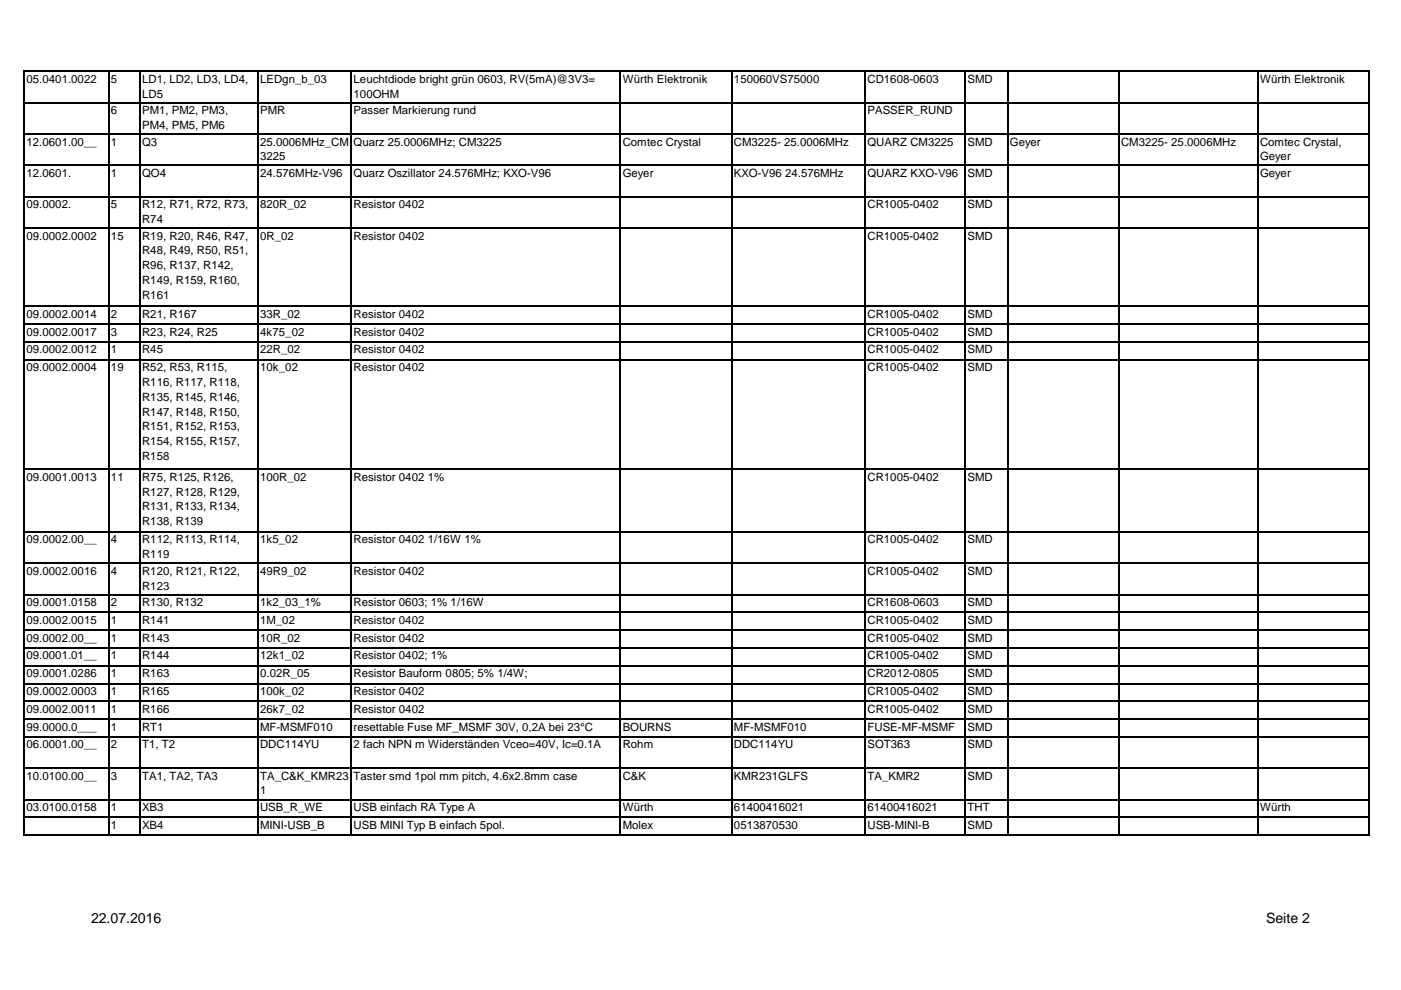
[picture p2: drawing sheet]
<svg xmlns="http://www.w3.org/2000/svg" width="297mm" height="210mm" viewBox="0 0 297 210" stroke-linecap="round" stroke-linejoin="round" font-family="sans-serif">
<defs><g id="words">
<g font-size="3">
<text x="19.3" y="195.6">22.07.2016</text>
<text x="268.4" y="195.6">Seite 2</text>
</g>
<g font-size="2.4">
<text x="5.6" y="17.6">05.0401.0022</text>
<text x="23.5" y="17.6">5</text>
<text x="30.1" y="17.6">LD1, LD2, LD3, LD4,</text>
<text x="55.2" y="17.6">LEDgn_b_03</text>
<text x="75" y="17.6">Leuchtdiode bright grün 0603, RV(5mA)@3V3=</text>
<text x="132" y="17.6">Würth Elektronik</text>
<text x="155.6" y="17.6">150060VS75000</text>
<text x="183.9" y="17.6">CD1608-0603</text>
<text x="205.1" y="17.6">SMD</text>
<text x="267.2" y="17.6">Würth Elektronik</text>
<text x="30.1" y="20.7">LD5</text>
<text x="75" y="20.7">100OHM</text>
<text x="23.5" y="24.2">6</text>
<text x="30.1" y="24.2">PM1, PM2, PM3,</text>
<text x="30.1" y="27.3">PM4, PM5, PM6</text>
<text x="55.2" y="24.2">PMR</text>
<text x="75" y="24.2">Passer Markierung rund</text>
<text x="183.9" y="24.2">PASSER_RUND</text>
<text x="5.6" y="30.9">12.0601.00__</text>
<text x="23.5" y="30.9">1</text>
<text x="30.1" y="30.9">Q3</text>
<text x="55.2" y="34">3225</text>
<text x="55.2" y="30.9">25.0006MHz_CM</text>
<text x="75" y="30.9">Quarz 25.0006MHz; CM3225</text>
<text x="132" y="30.9">Comtec Crystal</text>
<text x="155.6" y="30.9">CM3225- 25.0006MHz</text>
<text x="183.9" y="30.9">QUARZ CM3225</text>
<text x="205.1" y="30.9">SMD</text>
<text x="214.1" y="30.9">Geyer</text>
<text x="237.7" y="30.9">CM3225- 25.0006MHz</text>
<text x="267.2" y="30.9">Comtec Crystal,</text>
<text x="267.2" y="34">Geyer</text>
<text x="5.6" y="37.5">12.0601.</text>
<text x="23.5" y="37.5">1</text>
<text x="30.1" y="37.5">QO4</text>
<text x="55.2" y="37.5">24.576MHz-V96</text>
<text x="75" y="37.5">Quarz Oszillator 24.576MHz; KXO-V96</text>
<text x="132" y="37.5">Geyer</text>
<text x="155.6" y="37.5">KXO-V96 24.576MHz</text>
<text x="183.9" y="37.5">QUARZ KXO-V96</text>
<text x="205.1" y="37.5">SMD</text>
<text x="267.2" y="37.5">Geyer</text>
<text x="5.6" y="44.2">09.0002.</text>
<text x="23.5" y="44.2">5</text>
<text x="30.1" y="47.3">R74</text>
<text x="30.1" y="44.2">R12, R71, R72, R73,</text>
<text x="55.2" y="44.2">820R_02</text>
<text x="75" y="44.2">Resistor 0402</text>
<text x="183.9" y="44.2">CR1005-0402</text>
<text x="205.1" y="44.2">SMD</text>
<text x="5.6" y="50.8">09.0002.0002</text>
<text x="23.5" y="50.8">15</text>
<text x="30.1" y="53.9">R48, R49, R50, R51,</text>
<text x="30.1" y="50.8">R19, R20, R46, R47,</text>
<text x="55.2" y="50.8">0R_02</text>
<text x="75" y="50.8">Resistor 0402</text>
<text x="183.9" y="50.8">CR1005-0402</text>
<text x="205.1" y="50.8">SMD</text>
<text x="30.1" y="57.1">R96, R137, R142,</text>
<text x="30.1" y="60.2">R149, R159, R160,</text>
<text x="30.1" y="63.3">R161</text>
<text x="5.6" y="67.4">09.0002.0014</text>
<text x="5.6" y="71.2">09.0002.0017</text>
<text x="23.5" y="67.4">2</text>
<text x="23.5" y="71.2">3</text>
<text x="30.1" y="67.4">R21, R167</text>
<text x="30.1" y="71.2">R23, R24, R25</text>
<text x="55.2" y="67.4">33R_02</text>
<text x="55.2" y="71.2">4k75_02</text>
<text x="75" y="67.4">Resistor 0402</text>
<text x="75" y="71.2">Resistor 0402</text>
<text x="183.9" y="67.4">CR1005-0402</text>
<text x="183.9" y="71.2">CR1005-0402</text>
<text x="205.1" y="67.4">SMD</text>
<text x="205.1" y="71.2">SMD</text>
<text x="5.6" y="74.9">09.0002.0012</text>
<text x="23.5" y="74.9">1</text>
<text x="30.1" y="74.9">R45</text>
<text x="55.2" y="74.9">22R_02</text>
<text x="75" y="74.9">Resistor 0402</text>
<text x="183.9" y="74.9">CR1005-0402</text>
<text x="205.1" y="74.9">SMD</text>
<text x="5.6" y="78.7">09.0002.0004</text>
<text x="23.5" y="78.7">19</text>
<text x="30.1" y="81.8">R116, R117, R118,</text>
<text x="30.1" y="78.7">R52, R53, R115,</text>
<text x="55.2" y="78.7">10k_02</text>
<text x="75" y="78.7">Resistor 0402</text>
<text x="183.9" y="78.7">CR1005-0402</text>
<text x="205.1" y="78.7">SMD</text>
<text x="30.1" y="85">R135, R145, R146,</text>
<text x="30.1" y="88.1">R147, R148, R150,</text>
<text x="30.1" y="91.2">R151, R152, R153,</text>
<text x="30.1" y="94.4">R154, R155, R157,</text>
<text x="5.6" y="101.9">09.0001.0013</text>
<text x="23.5" y="101.9">11</text>
<text x="30.1" y="101.9">R75, R125, R126,</text>
<text x="30.1" y="97.5">R158</text>
<text x="55.2" y="101.9">100R_02</text>
<text x="75" y="101.9">Resistor 0402 1%</text>
<text x="183.9" y="101.9">CR1005-0402</text>
<text x="205.1" y="101.9">SMD</text>
<text x="30.1" y="105.1">R127, R128, R129,</text>
<text x="30.1" y="108.2">R131, R133, R134,</text>
<text x="30.1" y="111.3">R138, R139</text>
<text x="5.6" y="115.2">09.0002.00__</text>
<text x="23.5" y="115.2">4</text>
<text x="30.1" y="118.4">R119</text>
<text x="30.1" y="115.2">R112, R113, R114,</text>
<text x="55.2" y="115.2">1k5_02</text>
<text x="75" y="115.2">Resistor 0402 1/16W 1%</text>
<text x="183.9" y="115.2">CR1005-0402</text>
<text x="205.1" y="115.2">SMD</text>
<text x="5.6" y="121.9">09.0002.0016</text>
<text x="23.5" y="121.9">4</text>
<text x="30.1" y="125">R123</text>
<text x="30.1" y="121.9">R120, R121, R122,</text>
<text x="55.2" y="121.9">49R9_02</text>
<text x="75" y="121.9">Resistor 0402</text>
<text x="183.9" y="121.9">CR1005-0402</text>
<text x="205.1" y="121.9">SMD</text>
<text x="5.6" y="128.5">09.0001.0158</text>
<text x="23.5" y="128.5">2</text>
<text x="30.1" y="128.5">R130, R132</text>
<text x="55.2" y="128.5">1k2_03_1%</text>
<text x="75" y="128.5">Resistor 0603; 1% 1/16W</text>
<text x="183.9" y="128.5">CR1608-0603</text>
<text x="205.1" y="128.5">SMD</text>
<text x="5.6" y="132.3">09.0002.0015</text>
<text x="5.6" y="136.1">09.0002.00__</text>
<text x="23.5" y="132.3">1</text>
<text x="23.5" y="136.1">1</text>
<text x="30.1" y="132.3">R141</text>
<text x="30.1" y="136.1">R143</text>
<text x="55.2" y="132.3">1M_02</text>
<text x="55.2" y="136.1">10R_02</text>
<text x="75" y="136.1">Resistor 0402</text>
<text x="75" y="132.3">Resistor 0402</text>
<text x="183.9" y="132.3">CR1005-0402</text>
<text x="183.9" y="136.1">CR1005-0402</text>
<text x="205.1" y="132.3">SMD</text>
<text x="205.1" y="136.1">SMD</text>
<text x="5.6" y="139.8">09.0001.01__</text>
<text x="5.6" y="143.6">09.0001.0286</text>
<text x="23.5" y="139.8">1</text>
<text x="23.5" y="143.6">1</text>
<text x="30.1" y="139.8">R144</text>
<text x="30.1" y="143.6">R163</text>
<text x="55.2" y="139.8">12k1_02</text>
<text x="55.2" y="143.6">0.02R_05</text>
<text x="75" y="139.8">Resistor 0402; 1%</text>
<text x="75" y="143.6">Resistor Bauform 0805; 5% 1/4W;</text>
<text x="183.9" y="139.8">CR1005-0402</text>
<text x="183.9" y="143.6">CR2012-0805</text>
<text x="205.1" y="139.8">SMD</text>
<text x="205.1" y="143.6">SMD</text>
<text x="5.6" y="147.4">09.0002.0003</text>
<text x="23.5" y="147.4">1</text>
<text x="30.1" y="147.4">R165</text>
<text x="55.2" y="147.4">100k_02</text>
<text x="75" y="147.4">Resistor 0402</text>
<text x="183.9" y="147.4">CR1005-0402</text>
<text x="205.1" y="147.4">SMD</text>
<text x="5.6" y="151.1">09.0002.0011</text>
<text x="5.6" y="154.9">99.0000.0___</text>
<text x="23.5" y="151.1">1</text>
<text x="23.5" y="154.9">1</text>
<text x="30.1" y="151.1">R166</text>
<text x="30.1" y="154.9">RT1</text>
<text x="55.2" y="151.1">26k7_02</text>
<text x="55.2" y="154.9">MF-MSMF010</text>
<text x="75" y="151.1">Resistor 0402</text>
<text x="75" y="154.9">resettable Fuse MF_MSMF 30V, 0,2A bei 23°C</text>
<text x="132" y="154.9">BOURNS</text>
<text x="155.6" y="154.9">MF-MSMF010</text>
<text x="183.9" y="154.9">FUSE-MF-MSMF</text>
<text x="183.9" y="151.1">CR1005-0402</text>
<text x="205.1" y="154.9">SMD</text>
<text x="205.1" y="151.1">SMD</text>
<text x="5.6" y="158.7">06.0001.00__</text>
<text x="23.5" y="158.7">2</text>
<text x="30.1" y="158.7">T1, T2</text>
<text x="55.2" y="158.7">DDC114YU</text>
<text x="75" y="158.7">2 fach NPN m Widerständen Vceo=40V, Ic=0.1A</text>
<text x="132" y="158.7">Rohm</text>
<text x="155.6" y="158.7">DDC114YU</text>
<text x="183.9" y="158.7">SOT363</text>
<text x="205.1" y="158.7">SMD</text>
<text x="5.6" y="165.3">10.0100.00__</text>
<text x="23.5" y="165.3">3</text>
<text x="30.1" y="165.3">TA1, TA2, TA3</text>
<text x="55.2" y="165.3">TA_C&amp;K_KMR23</text>
<text x="75" y="165.3">Taster smd 1pol mm pitch, 4.6x2.8mm case</text>
<text x="132" y="165.3">C&amp;K</text>
<text x="155.6" y="165.3">KMR231GLFS</text>
<text x="183.9" y="165.3">TA_KMR2</text>
<text x="205.1" y="165.3">SMD</text>
<text x="5.6" y="172">03.0100.0158</text>
<text x="23.5" y="172">1</text>
<text x="30.1" y="172">XB3</text>
<text x="55.2" y="172">USB_R_WE</text>
<text x="55.2" y="168.4">1</text>
<text x="75" y="172">USB einfach RA Type A</text>
<text x="132" y="172">Würth</text>
<text x="155.6" y="172">61400416021</text>
<text x="183.9" y="172">61400416021</text>
<text x="205.1" y="172">THT</text>
<text x="267.2" y="172">Würth</text>
<text x="23.5" y="175.7">1</text>
<text x="30.1" y="175.7">XB4</text>
<text x="55.2" y="175.7">MINI-USB_B</text>
<text x="75" y="175.7">USB MINI Typ B einfach 5pol.</text>
<text x="132" y="175.7">Molex</text>
<text x="155.6" y="175.7">0513870530</text>
<text x="183.9" y="175.7">USB-MINI-B</text>
<text x="205.1" y="175.7">SMD</text>
</g>
</g></defs>
<g fill="none" stroke="#000" stroke-width=".3">
<path d="M5.1 15v162.2M5.3 15.1h285.1M23 15.3v161.9M29.7 15.3v161.9M54.7 15.3v161.9M74.5 15.3v161.9M131.5 15.3v161.9M155.1 15.3v161.9M183.4 15.3v161.9M204.7 15.3v161.9M213.6 15.3v161.9M237.2 15.3v161.9"/>
<path d="M266.7 15.3v161.9M290.3 15.3v161.9M5.3 21.8h285.1M5.3 28.4h285.1M5.3 35.1h285.1M5.3 41.7h285.1M5.3 48.4h285.1M5.3 65h285.1M5.3 68.7h285.1M5.3 72.5h285.1M5.3 76.3h285.1M5.3 99.5h285.1"/>
<path d="M5.3 112.8h285.1M5.3 119.4h285.1M5.3 126.1h285.1M5.3 129.9h285.1M5.3 133.6h285.1M5.3 137.4h285.1M5.3 141.2h285.1M5.3 144.9h285.1M5.3 148.7h285.1M5.3 152.5h285.1M5.3 156.2h285.1M5.3 162.9h285.1"/>
<path d="M5.3 169.5h285.1M5.3 173.3h285.1M5.3 177.1h285.1"/>
</g>
<use href="#words"/>
</svg>
